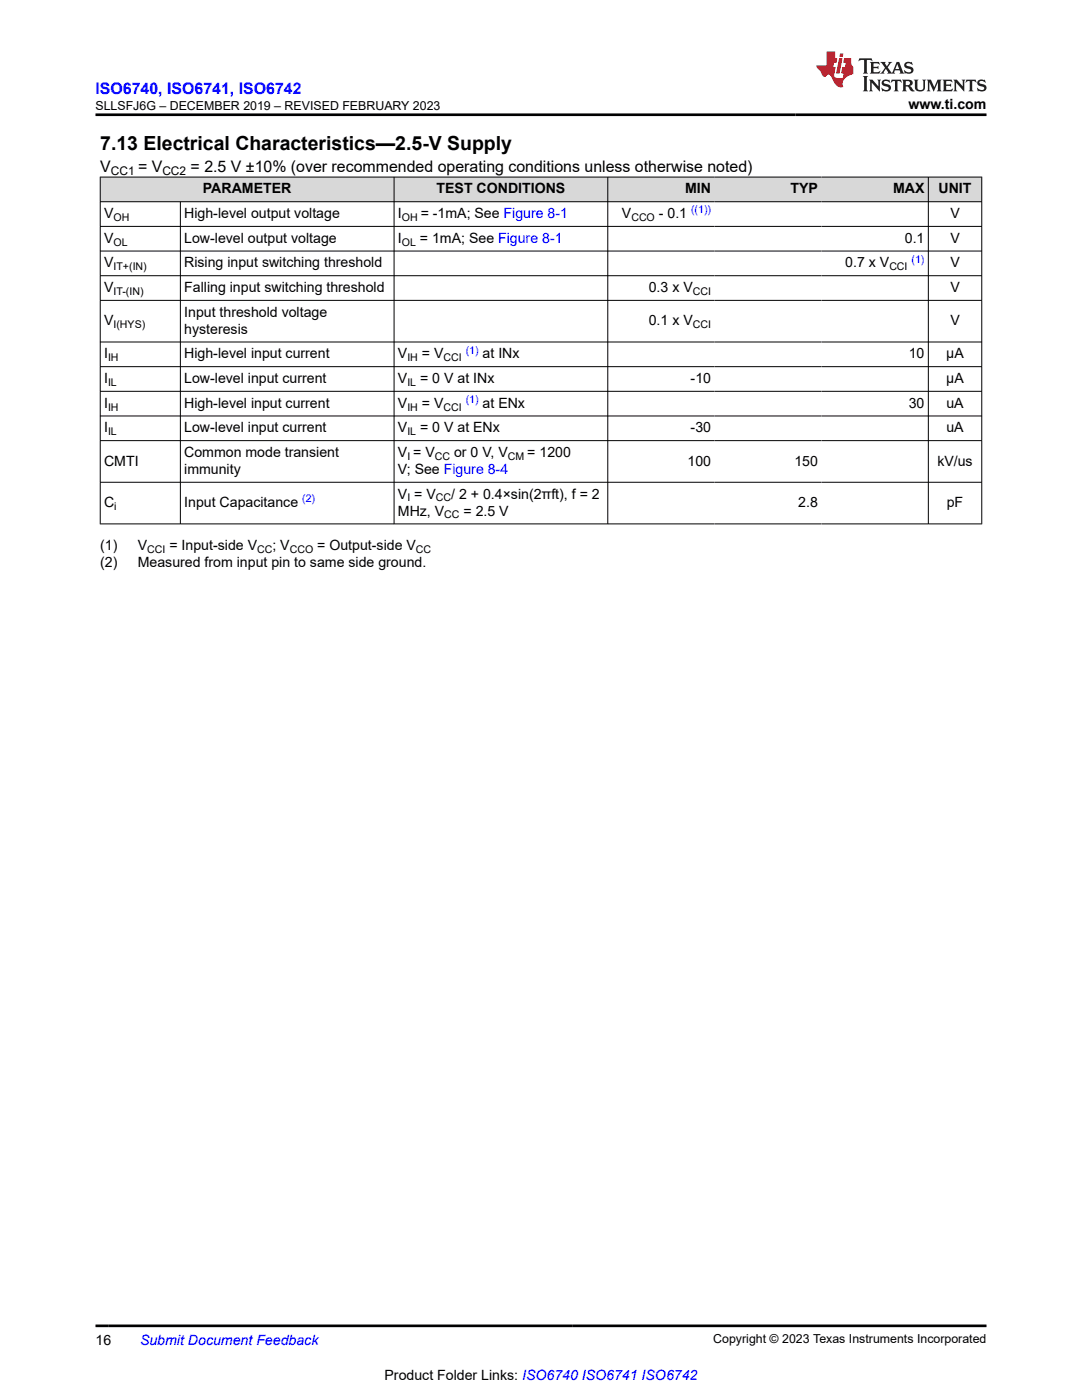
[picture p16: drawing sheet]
<svg xmlns="http://www.w3.org/2000/svg" width="216mm" height="279mm" viewBox="0 0 216 279" stroke-linecap="round" stroke-linejoin="round" font-family="sans-serif">
<defs><g id="words">
<text font-size="3.9" x="20" y="29.9">7.13 Electrical Characteristics—2.5-V Supply</text>
<text font-size="3.2" fill="#00f" x="19" y="18.7">ISO6740, ISO6741, ISO6742</text>
<g font-size="3.2">
<text x="20" y="34.3">V</text>
<text x="27.5" y="34.3">= V</text>
<text x="38" y="34.3">= 2.5 V ±10% (over recommended operating conditions unless otherwise noted)</text>
</g>
<g font-size="2.8">
<text x="181.3" y="21.8">www.ti.com</text>
<text x="40.5" y="38.6">PARAMETER</text>
<text x="87.1" y="38.6">TEST CONDITIONS</text>
<text x="136.7" y="38.6">MIN</text>
<text x="157.7" y="38.6">TYP</text>
<text x="178.2" y="38.6">MAX</text>
<text x="187.3" y="38.6">UNIT</text>
<text x="20.8" y="43.5">V</text>
<text x="36.8" y="43.5">High-level output voltage</text>
<text x="79.4" y="43.5">I</text>
<text x="83.9" y="43.5">= -1mA; See Figure 8-1</text>
<text x="124.1" y="43.5">V</text>
<text x="131.5" y="43.5">- 0.1</text>
<text x="189.6" y="43.5">V</text>
<text x="20.8" y="48.5">V</text>
<text x="20.8" y="53.4">V</text>
<text x="36.8" y="48.5">Low-level output voltage</text>
<text x="36.8" y="53.4">Rising input switching threshold</text>
<text x="79.4" y="48.5">I</text>
<text x="83.8" y="48.5">= 1mA; See Figure 8-1</text>
<text x="168.7" y="53.4">0.7 x V</text>
<text x="180.5" y="48.5">0.1</text>
<text x="189.6" y="48.5">V</text>
<text x="189.6" y="53.4">V</text>
<text x="20.8" y="58.3">V</text>
<text x="36.8" y="58.3">Falling input switching threshold</text>
<text x="129.5" y="58.3">0.3 x V</text>
<text x="189.6" y="58.3">V</text>
<text x="20.8" y="64.9">V</text>
<text x="36.8" y="63.2">Input threshold voltage</text>
<text x="129.5" y="64.9">0.1 x V</text>
<text x="189.6" y="64.9">V</text>
<text x="20.8" y="71.5">I</text>
<text x="36.8" y="66.6">hysteresis</text>
<text x="36.8" y="71.5">High-level input current</text>
<text x="79.4" y="71.5">V</text>
<text x="84.2" y="71.5">= V</text>
<text x="96.3" y="71.5">at INx</text>
<text x="181.3" y="71.5">10</text>
<text x="188.8" y="71.5">µA</text>
<text x="20.8" y="76.4">I</text>
<text x="36.8" y="76.4">Low-level input current</text>
<text x="79.4" y="76.4">V</text>
<text x="83.8" y="76.4">= 0 V at INx</text>
<text x="137.8" y="76.4">-10</text>
<text x="188.8" y="76.4">µA</text>
<text x="20.8" y="81.4">I</text>
<text x="36.8" y="81.4">High-level input current</text>
<text x="79.4" y="81.4">V</text>
<text x="84.2" y="81.4">= V</text>
<text x="96.3" y="81.4">at ENx</text>
<text x="181.3" y="81.4">30</text>
<text x="188.8" y="81.4">uA</text>
<text x="20.8" y="86.3">I</text>
<text x="36.8" y="86.3">Low-level input current</text>
<text x="79.4" y="86.3">V</text>
<text x="83.8" y="86.3">= 0 V at ENx</text>
<text x="137.8" y="86.3">-30</text>
<text x="188.8" y="86.3">uA</text>
<text x="20.8" y="92.9">CMTI</text>
<text x="36.8" y="91.2">Common mode transient</text>
<text x="36.8" y="94.6">immunity</text>
<text x="79.4" y="91.2">V = V</text>
<text x="79.4" y="94.6">V; See Figure 8-4</text>
<text x="90.6" y="91.2">or 0 V, V</text>
<text x="105.2" y="91.2">= 1200</text>
<text x="137.2" y="92.9">100</text>
<text x="158.5" y="92.9">150</text>
<text x="187" y="92.9">kV/us</text>
<text x="20.8" y="101.2">C</text>
<text x="36.8" y="101.2">Input Capacitance</text>
<text x="79.4" y="99.5">V = V</text>
<text x="90" y="99.5">/ 2 + 0.4×sin(2πft), f = 2</text>
<text x="159.3" y="101.2">2.8</text>
<text x="188.9" y="101.2">pF</text>
<text x="79.4" y="102.9">MHz, V</text>
<text x="92.5" y="102.9">= 2.5 V</text>
<text x="20" y="113.1">(2)</text>
<text x="20" y="109.7">(1)</text>
<text x="27.5" y="109.7">V</text>
<text x="27.5" y="113.1">Measured from input pin to same side ground.</text>
<text x="33.8" y="109.7">= Input-side V</text>
<text x="54.4" y="109.7">; V</text>
<text x="63.3" y="109.7">= Output-side V</text>
<text x="19" y="268.4">16</text>
<text x="76.7" y="275.3">Product Folder Links: ISO6740 ISO6741 ISO6742</text>
</g>
<text font-size="2.8" fill="#00f" x="27.9" y="268.4">Submit Document Feedback</text>
<g font-size="2.5">
<text x="19" y="21.9">SLLSFJ6G – DECEMBER 2019 – REVISED FEBRUARY 2023</text>
<text x="142.3" y="268.1">Copyright © 2023 Texas Instruments Incorporated</text>
</g>
<g font-size="2.4">
<text x="22.1" y="34.9">CC1</text>
<text x="32.4" y="34.9">CC2</text>
</g>
<g font-size="2.1">
<text x="22.6" y="44.1">OH</text>
<text x="80.2" y="44.1">OH</text>
<text x="126" y="44.1">CCO</text>
<text x="22.6" y="49">OL</text>
<text x="22.6" y="53.9">IT+(IN)</text>
<text x="80.2" y="49">OL</text>
<text x="177.5" y="53.9">CCI</text>
<text x="22.6" y="58.9">IT-(IN)</text>
<text x="138.2" y="58.9">CCI</text>
<text x="22.6" y="65.5">I(HYS)</text>
<text x="138.2" y="65.5">CCI</text>
<text x="21.6" y="72.1">IH</text>
<text x="21.6" y="77">IL</text>
<text x="81.3" y="72.1">IH</text>
<text x="81.3" y="77">IL</text>
<text x="88.5" y="72.1">CCI</text>
<text x="21.6" y="81.9">IH</text>
<text x="81.3" y="81.9">IH</text>
<text x="88.5" y="81.9">CCI</text>
<text x="21.6" y="86.9">IL</text>
<text x="81.3" y="86.9">IL</text>
<text x="81.3" y="91.8">I</text>
<text x="86.8" y="91.8">CC</text>
<text x="101.3" y="91.8">CM</text>
<text x="22.8" y="101.8">i</text>
<text x="81.3" y="100.1">I</text>
<text x="87" y="100.1">CC</text>
<text x="88.7" y="103.5">CC</text>
<text x="29.4" y="110.3">CCI</text>
<text x="51.3" y="110.3">CC</text>
<text x="57.8" y="110.3">CCO</text>
<text x="83" y="110.3">CC</text>
</g>
<g font-size="2.1" fill="#00f">
<text x="137.9" y="42.6">((1))</text>
<text x="181.9" y="52.4">(1)</text>
<text x="92.9" y="70.6">(1)</text>
<text x="92.9" y="80.4">(1)</text>
<text x="60.3" y="100.3">(2)</text>
</g>
</g></defs>
<g fill="#d8d8d8">
<path d="M20 35.3h175.9v5h-175.9z" fill-rule="evenodd"/>
<path d="M20.1 35.4h58.5v4.8h-58.5z" fill-rule="evenodd"/>
<path d="M78.7 35.4h42.5v4.8h-42.5z" fill-rule="evenodd"/>
<path d="M121.3 35.4h21.3v4.8h-21.3z" fill-rule="evenodd"/>
<path d="M142.6 35.4h21.3v4.8h-21.3z" fill-rule="evenodd"/>
<path d="M163.9 35.4h21.3v4.8h-21.3z" fill-rule="evenodd"/>
<path d="M185.3 35.4h10.5v4.8h-10.5z" fill-rule="evenodd"/>
</g>
<g fill="none" stroke="#000" stroke-width=".2">
<path d="M19.9 35.3h176.1M20 35.3v69.3M78.6 35.3v69.3M121.3 35.3v69.3M185.2 35.3v69.3M195.9 35.3v69.3M19.9 40.3h176.1M19.9 45.2h176.1M19.9 50.1h176.1M19.9 55h176.1M19.9 59.9h176.1M36 40.3v64.3"/>
<path d="M19.9 68.3h176.1M19.9 73.2h176.1M19.9 78.1h176.1M19.9 83h176.1M19.9 87.9h176.1M19.9 96.2h176.1M19.9 104.6h176.1"/>
</g>
<path d="M171.5 11.6l-.2 .6 .5-.2h.6v.1v2.2l-.2 .4h1l-.2-.4v-2.2v-.1h.5l.5 .2-.1-.6zM173.6 12.4l.2 .3v1.6l-.2 .4h1.9l.1-.6a1.08 1.08 0 0 1-1.3 .2v-.7h.6l.4 .2v-.7l-.4 .2h-.6v-.5l.2-.2a1 1 0 0 1 1 .3l-.1-.5zM175.7 12.4l.9 1.1-1 1.2h.9l-.2-.2 .5-.8 .4 .8-.2 .2h1.6l-.2-.2 .2-.5h.9l.1 .5-.1 .2h.9l-.2-.4-.8-1.9h-.5l-.9 2.1-.9-1.1 .9-1h-.8l.2 .2-.4 .6-.4-.6 .2-.2zM179 12.8l.4 1h-.7zM180.7 12.5a.65 .65 0 0 0-.2 .7 .65 .65 0 0 0 .6 .5l.6 .1 .1 .3a.79 .79 0 0 1-.7 .4 .79 .79 0 0 1-.7-.5l.1 .7 .2-.1a.93 .93 0 0 0 1.1 0 .93 .93 0 0 0 .4-.9 1.46 1.46 0 0 0-1.2-.6l-.1-.3a1.09 1.09 0 0 1 1.2 .2l-.2-.6-.1 .1-.5-.2zM172.2 15.2l.2 .4v2.2l-.2 .4h1l-.2-.4v-2.2l.2-.4zM173.4 15.9l.2 .4v1.5l-.2 .4h.8l-.3-.4 .1-1.3 1.6 1.8v-2l.2-.4h-.7l.1 .2 .1 1.1-1.2-1.3zM176.2 16a.65 .65 0 0 0-.2 .8 .65 .65 0 0 0 .6 .4l.6 .2 .1 .2a.79 .79 0 0 1-.7 .4 .79 .79 0 0 1-.7-.5l.1 .7 .2-.1a.93 .93 0 0 0 1.1 .1 .93 .93 0 0 0 .4-1 1.46 1.46 0 0 0-1.2-.5l-.1-.4a1.09 1.09 0 0 1 1.2 .2l-.1-.6-.2 .1-.5-.1zM177.9 15.9l-.1 .6a.63 .63 0 0 1 .8-.3v1.6l-.3 .4h1l-.2-.4v-1.6a.66 .66 0 0 1 .8 .3l-.1-.6zM180 15.9l.2 .4v1.5l-.2 .4h1l-.2-.2-.1-.7h.5l.1 .2a.79 .79 0 0 0 1.2 .6l-1-.9a.61 .61 0 0 0 .6-.6 .61 .61 0 0 0-.5-.7zM180.8 16.2h.1a.47 .47 0 0 1 .5 .1 .47 .47 0 0 1 .1 .5l-.1 .1-.7 .1zM182.3 15.9l.2 .2a2.27 2.27 0 0 0 .4 2 1.04 1.04 0 0 0 1.7-.7v-1.3l.2-.2h-.8l.2 .4v1.1a.6 .6 0 0 1-.6 .6 .6 .6 0 0 1-.6-.6v-1.1l.3-.4zM184.9 15.9l.2 .4v1.5l-.2 .4h.8l-.3-.4v-1.4l.9 1.9 .9-1.9v1.4l-.3 .4h1l-.2-.4v-1.5l.2-.4h-.8l-.7 1.5-.6-1.5zM188.1 15.9l.2 .4v1.5l-.2 .4h1.9l.1-.6a1.09 1.09 0 0 1-1.3 .2v-.7h.6l.4 .2v-.6l-.4 .2h-.6v-.6l.2-.1a1.01 1.01 0 0 1 1 .3l-.1-.6zM190.2 15.9l.3 .4v1.5l-.3 .4h.8l-.2-.4v-1.3l1.6 1.8v-2l.2-.4h-.7l.2 .2v1.1l-1.2-1.3zM192.8 15.9l-.1 .6a.63 .63 0 0 1 .8-.3v1.6l-.3 .4h1l-.2-.4v-1.6a.66 .66 0 0 1 .8 .3l-.1-.6zM195.2 16a.65 .65 0 0 0-.2 .8 .65 .65 0 0 0 .6 .4l.6 .2 .2 .2a.79 .79 0 0 1-.7 .4 .79 .79 0 0 1-.7-.5l.1 .7 .2-.1a.93 .93 0 0 0 1 .1 .93 .93 0 0 0 .5-1 1.46 1.46 0 0 0-1.3-.5v-.4a1.09 1.09 0 0 1 1.2 .2l-.2-.6-.2 .1-.5-.1z" fill="#231f20"/>
<path d="M164.9 10.3v2.7h-2l.1 .4 .8 1a.95 .95 0 0 0 1 .9 .59 .59 0 0 1 .5-.4 .59 .59 0 0 1 .5 .3l.4 .8a1.59 1.59 0 0 0 2.1 1.4 1.61 1.61 0 0 1 1-2.3l1-.3-.1-1.5a1.59 1.59 0 0 1-.3-1.7h-1.5l-.2 .9h.6l-.2 .9h-.5l-.2 .9v.3l.4 .1-.1 .9h-.7a.73 .73 0 0 1-1-.7l.3-1.5h-.5l.1-.9h.5l.2-.9h-.5v-1.3zM167.4 11.6l-.6 3.1h.7l.6-3.1zM167.6 10.7l-.1 .6h.7l.1-.6z" fill="#ed1c24"/>
<path d="M19 22.9h177.8M19 264.6h177.8" fill="none" stroke="#000" stroke-width=".53"/>
<use href="#words"/>
</svg>
